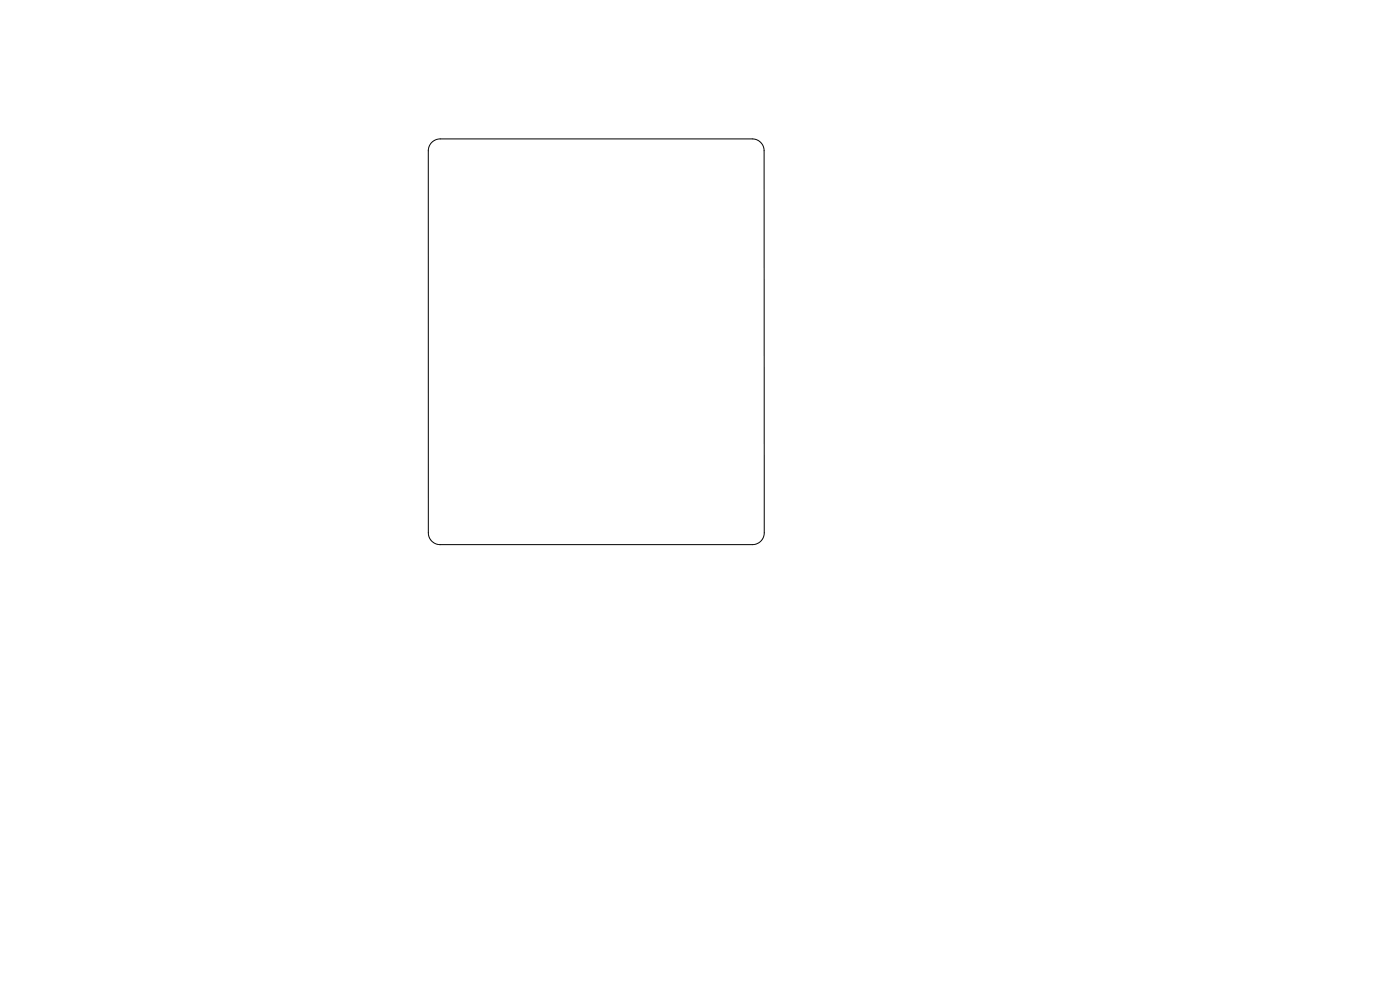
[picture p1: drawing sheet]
<svg xmlns="http://www.w3.org/2000/svg" width="297mm" height="210mm" viewBox="0 0 297 210" stroke-linecap="round" stroke-linejoin="round" font-family="sans-serif">
<path d="M91.6 30.2l.7-.5 1.1-.2h66.2a2.5 2.5 0 0 1 2.5 2.5v81a2.5 2.5 0 0 1-2.5 2.5h-66.2a2.5 2.5 0 0 1-2.5-2.5v-81l.2-1.1z" fill="none" stroke="#000" stroke-width=".21"/>
</svg>
